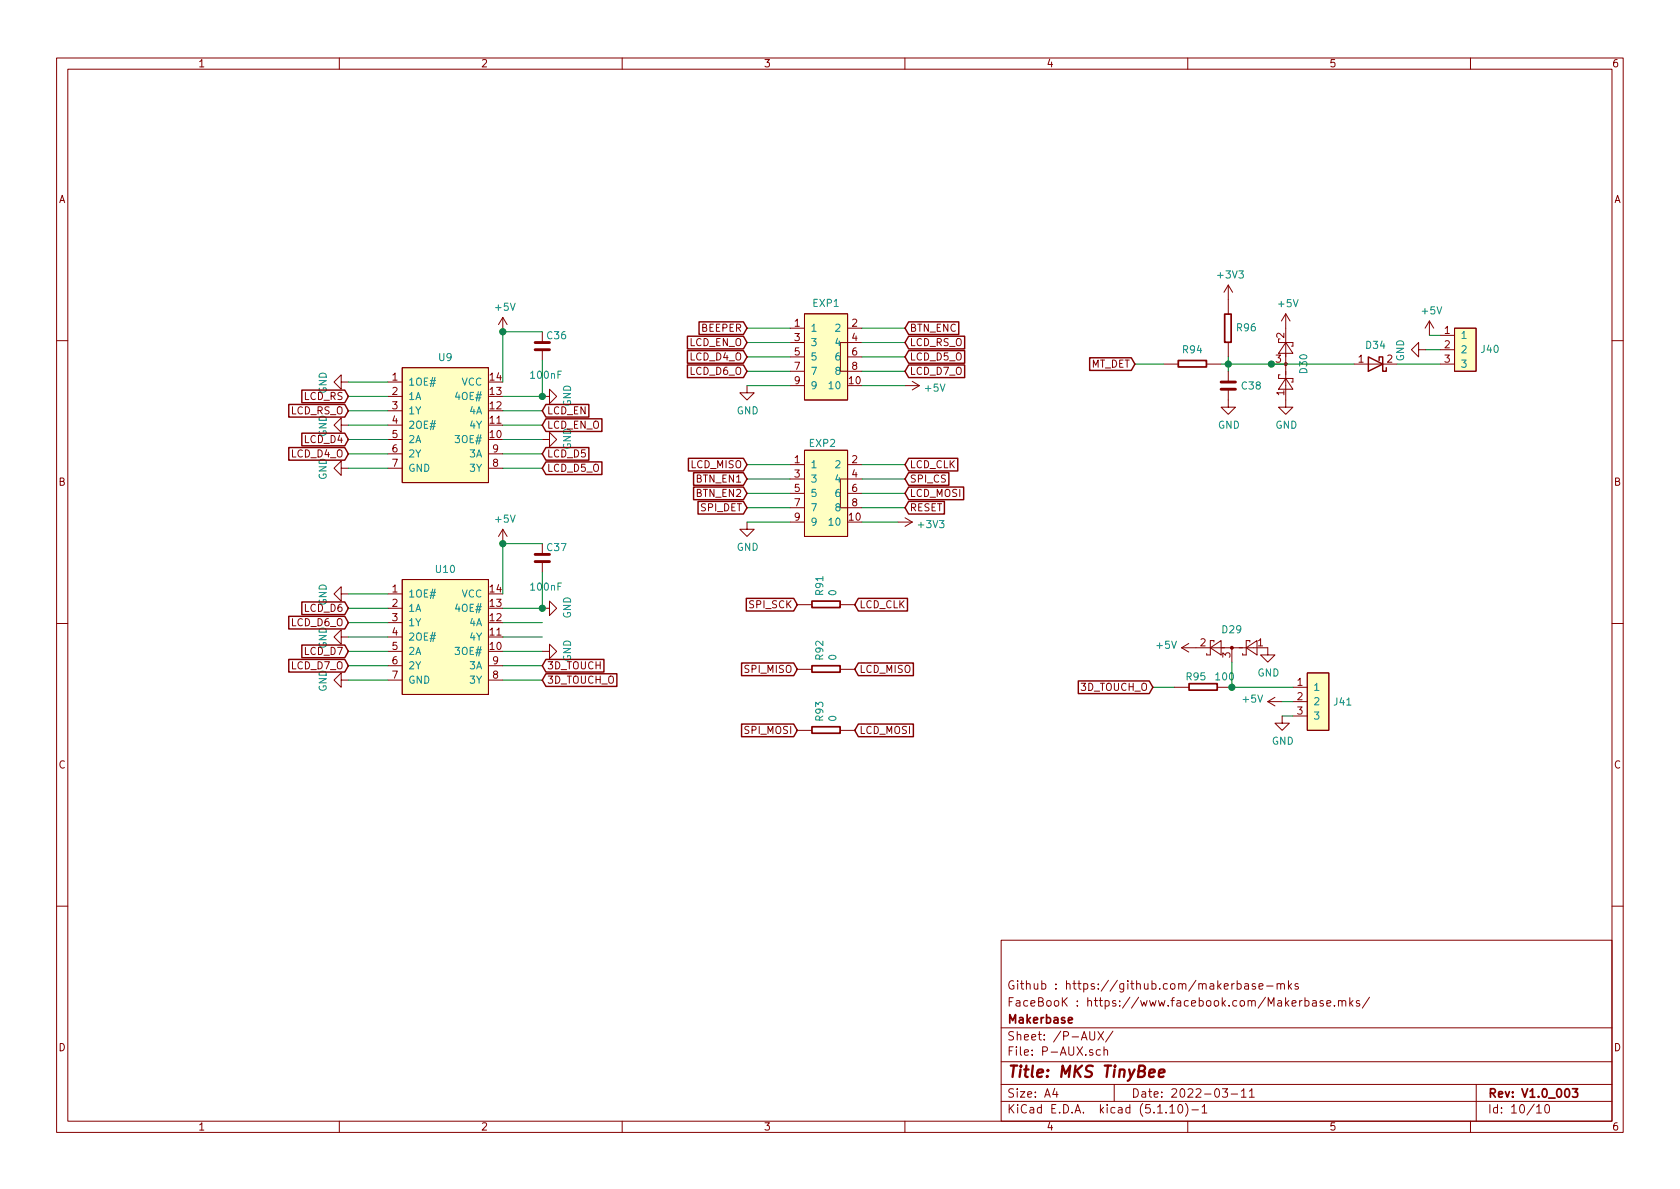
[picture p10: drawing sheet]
<svg xmlns="http://www.w3.org/2000/svg" width="297mm" height="210mm" viewBox="0 0 297 210" stroke-linecap="round" stroke-linejoin="round" font-family="sans-serif">
<defs><g id="words">
<text font-size="2.8" fill="#840000" x="178" y="190.5">Title: MKS TinyBee</text>
<g font-size="2.1" fill="#840000">
<text x="178" y="178">FaceBooK : https://www.facebook.com/Makerbase.mks/</text>
<text x="178" y="175">Github : https://github.com/makerbase-mks</text>
<text x="178" y="184">Sheet: /P-AUX/</text>
<text x="178" y="181">Makerbase</text>
<text x="178" y="186.7">File: P-AUX.sch</text>
<text x="178" y="196.9">KiCad E.D.A. kicad (5.1.10)-1</text>
<text x="178" y="194.1">Size: A4</text>
<text x="200" y="194.1">Date: 2022-03-11</text>
<text x="263" y="194.1">Rev: V1.0_003</text>
<text x="263" y="196.9">Id: 10/10</text>
</g>
<g font-size="1.8" fill="#840000">
<text x="35" y="11.9">1</text>
<text x="85" y="11.9">2</text>
<text x="135" y="11.9">3</text>
<text x="185" y="11.9">4</text>
<text x="235" y="11.9">5</text>
<text x="285" y="11.9">6</text>
<text x="10.4" y="35.9">A</text>
<text x="285.4" y="35.9">A</text>
<text x="124" y="58.7">BEEPER</text>
<text x="140.5" y="57.8">1</text>
<text x="150.6" y="57.8">2</text>
<text x="160.8" y="58.7">BTN_ENC</text>
<text x="227.1" y="59.8" transform="rotate(-90 227.1 59.8)">2</text>
<text x="255.4" y="59">1</text>
<text x="121.9" y="61.2">LCD_EN_O</text>
<text x="122" y="63.7">LCD_D4_O</text>
<text x="140.5" y="60.3">3</text>
<text x="140.5" y="62.9">5</text>
<text x="140.5" y="65.4">7</text>
<text x="150.6" y="60.3">4</text>
<text x="150.6" y="62.9">6</text>
<text x="150.6" y="65.4">8</text>
<text x="160.8" y="63.7">LCD_D5_O</text>
<text x="160.8" y="61.2">LCD_RS_O</text>
<text x="192.8" y="65">MT_DET</text>
<text x="225.6" y="64.1">3</text>
<text x="240.2" y="64.1">1</text>
<text x="245.3" y="64.1">2</text>
<text x="255.4" y="61.6">2</text>
<text x="255.4" y="64.1">3</text>
<text x="53.7" y="70.7">LCD_RS</text>
<text x="69.4" y="67.3">1</text>
<text x="69.4" y="69.8">2</text>
<text x="86.7" y="69.8">13</text>
<text x="86.7" y="67.3">14</text>
<text x="122" y="66.3">LCD_D6_O</text>
<text x="140.5" y="67.9">9</text>
<text x="150.2" y="67.9">10</text>
<text x="160.8" y="66.3">LCD_D7_O</text>
<text x="227.1" y="69.9" transform="rotate(-90 227.1 69.9)">1</text>
<text x="51.4" y="73.3">LCD_RS_O</text>
<text x="69.4" y="72.4">3</text>
<text x="69.4" y="74.9">4</text>
<text x="69.4" y="77.5">5</text>
<text x="86.7" y="77.5">10</text>
<text x="86.7" y="74.9">11</text>
<text x="86.7" y="72.4">12</text>
<text x="96.7" y="75.8">LCD_EN_O</text>
<text x="96.7" y="73.3">LCD_EN</text>
<text x="51.6" y="80.9">LCD_D4_O</text>
<text x="53.9" y="78.4">LCD_D4</text>
<text x="69.4" y="80">6</text>
<text x="69.4" y="82.5">7</text>
<text x="87.1" y="82.5">8</text>
<text x="87.1" y="80">9</text>
<text x="96.7" y="83.4">LCD_D5_O</text>
<text x="96.7" y="80.9">LCD_D5</text>
<text x="101" y="79.5" transform="rotate(-90 101 79.5)">GND</text>
<text x="122.1" y="82.8">LCD_MISO</text>
<text x="140.5" y="81.9">1</text>
<text x="150.6" y="81.9">2</text>
<text x="160.8" y="82.8">LCD_CLK</text>
<text x="10.4" y="85.9">B</text>
<text x="123.2" y="87.9">BTN_EN2</text>
<text x="123.2" y="85.3">BTN_EN1</text>
<text x="140.5" y="84.4">3</text>
<text x="140.5" y="87">5</text>
<text x="140.5" y="89.5">7</text>
<text x="150.6" y="84.4">4</text>
<text x="150.6" y="87">6</text>
<text x="150.6" y="89.5">8</text>
<text x="160.8" y="87.9">LCD_MOSI</text>
<text x="160.8" y="85.3">SPI_CS</text>
<text x="285.4" y="85.9">B</text>
<text x="123.9" y="90.4">SPI_DET</text>
<text x="140.5" y="92.1">9</text>
<text x="150.2" y="92.1">10</text>
<text x="160.8" y="90.4">RESET</text>
<text x="69.4" y="104.8">1</text>
<text x="69.4" y="107.3">2</text>
<text x="86.7" y="107.3">13</text>
<text x="86.7" y="104.8">14</text>
<text x="132.6" y="107.6">SPI_SCK</text>
<text x="151.9" y="107.6">LCD_CLK</text>
<text x="51.6" y="110.7">LCD_D6_O</text>
<text x="53.9" y="108.2">LCD_D6</text>
<text x="69.4" y="109.8">3</text>
<text x="69.4" y="112.4">4</text>
<text x="86.7" y="112.4">11</text>
<text x="86.7" y="109.8">12</text>
<text x="51.6" y="118.4">LCD_D7_O</text>
<text x="53.9" y="115.8">LCD_D7</text>
<text x="69.4" y="114.9">5</text>
<text x="69.4" y="117.5">6</text>
<text x="86.7" y="114.9">10</text>
<text x="87.1" y="117.5">9</text>
<text x="96.7" y="118.4">3D_TOUCH</text>
<text x="101" y="117" transform="rotate(-90 101 117)">GND</text>
<text x="131.8" y="119">SPI_MISO</text>
<text x="151.9" y="119">LCD_MISO</text>
<text x="212.2" y="114.3">2</text>
<text x="217.6" y="116.3" transform="rotate(-90 217.6 116.3)">3</text>
<text x="222.4" y="114.3">1</text>
<text x="69.4" y="120">7</text>
<text x="87.1" y="120">8</text>
<text x="96.7" y="120.9">3D_TOUCH_O</text>
<text x="191.2" y="122.2">3D_TOUCH_O</text>
<text x="229.4" y="121.3">1</text>
<text x="229.4" y="123.8">2</text>
<text x="131.8" y="129.8">SPI_MOSI</text>
<text x="151.9" y="129.8">LCD_MOSI</text>
<text x="229.4" y="126.4">3</text>
<text x="10.4" y="135.9">C</text>
<text x="285.4" y="135.9">C</text>
<text x="10.4" y="185.9">D</text>
<text x="285.4" y="185.9">D</text>
<text x="35" y="199.9">1</text>
<text x="85" y="199.9">2</text>
<text x="135" y="199.9">3</text>
<text x="185" y="199.9">4</text>
<text x="235" y="199.9">5</text>
<text x="285" y="199.9">6</text>
</g>
<g font-size="1.8" fill="#008484">
<text x="215.5" y="49.2">+3V3</text>
<text x="87.7" y="55">+5V</text>
<text x="96.8" y="60">C36</text>
<text x="143.3" y="58.7">1</text>
<text x="143.8" y="54.3">EXP1</text>
<text x="147.9" y="58.7">2</text>
<text x="218.7" y="58.6">R96</text>
<text x="226.1" y="54.3">+5V</text>
<text x="251.5" y="55.6">+5V</text>
<text x="258.2" y="59.9">1</text>
<text x="77.6" y="63.8">U9</text>
<text x="143.3" y="61.2">3</text>
<text x="143.3" y="63.7">5</text>
<text x="147.9" y="61.2">4</text>
<text x="147.9" y="63.7">6</text>
<text x="209.2" y="62.5">R94</text>
<text x="231.1" y="66" transform="rotate(-90 231.1 66)">D30</text>
<text x="241.6" y="61.7">D34</text>
<text x="248.3" y="63.9" transform="rotate(-90 248.3 63.9)">GND</text>
<text x="258.2" y="62.5">2</text>
<text x="258.2" y="65">3</text>
<text x="262" y="62.4">J40</text>
<text x="57.8" y="69.6" transform="rotate(-90 57.8 69.6)">GND</text>
<text x="72.1" y="68.2">1OE#</text>
<text x="72.1" y="70.7">1A</text>
<text x="80.8" y="70.7">4OE#</text>
<text x="81.6" y="68.2">VCC</text>
<text x="94" y="67">100nF</text>
<text x="101" y="71.9" transform="rotate(-90 101 71.9)">GND</text>
<text x="143.3" y="66.3">7</text>
<text x="143.3" y="68.8">9</text>
<text x="146.9" y="68.8">10</text>
<text x="147.9" y="66.3">8</text>
<text x="163.7" y="69.3">+5V</text>
<text x="219.6" y="68.9">C38</text>
<text x="57.8" y="77.3" transform="rotate(-90 57.8 77.3)">GND</text>
<text x="72.1" y="73.3">1Y</text>
<text x="72.1" y="75.8">2OE#</text>
<text x="83.1" y="73.3">4A</text>
<text x="83.2" y="75.8">4Y</text>
<text x="130.3" y="73.3">GND</text>
<text x="215.3" y="75.8">GND</text>
<text x="225.5" y="75.8">GND</text>
<text x="72.1" y="78.4">2A</text>
<text x="72.1" y="80.9">2Y</text>
<text x="72.1" y="83.4">GND</text>
<text x="80.8" y="78.4">3OE#</text>
<text x="83.1" y="80.9">3A</text>
<text x="83.2" y="83.4">3Y</text>
<text x="143.2" y="79">EXP2</text>
<text x="143.3" y="82.8">1</text>
<text x="147.9" y="82.8">2</text>
<text x="57.8" y="84.9" transform="rotate(-90 57.8 84.9)">GND</text>
<text x="143.3" y="85.3">3</text>
<text x="143.3" y="87.9">5</text>
<text x="147.9" y="85.3">4</text>
<text x="147.9" y="87.9">6</text>
<text x="87.7" y="92.4">+5V</text>
<text x="143.3" y="90.4">7</text>
<text x="143.3" y="93">9</text>
<text x="146.9" y="93">10</text>
<text x="147.9" y="90.4">8</text>
<text x="162.5" y="93.4">+3V3</text>
<text x="77.1" y="101.3">U10</text>
<text x="96.8" y="97.5">C37</text>
<text x="130.3" y="97.4">GND</text>
<text x="57.8" y="107.1" transform="rotate(-90 57.8 107.1)">GND</text>
<text x="72.1" y="105.7">1OE#</text>
<text x="81.6" y="105.7">VCC</text>
<text x="94" y="104.4">100nF</text>
<text x="145.6" y="105.2" transform="rotate(-90 145.6 105.2)">R91</text>
<text x="147.9" y="105.3" transform="rotate(-90 147.9 105.3)">0</text>
<text x="72.1" y="108.2">1A</text>
<text x="72.1" y="110.7">1Y</text>
<text x="72.1" y="113.3">2OE#</text>
<text x="80.8" y="108.2">4OE#</text>
<text x="83.1" y="110.7">4A</text>
<text x="83.2" y="113.3">4Y</text>
<text x="101" y="109.4" transform="rotate(-90 101 109.4)">GND</text>
<text x="216.2" y="112">D29</text>
<text x="57.8" y="114.7" transform="rotate(-90 57.8 114.7)">GND</text>
<text x="72.1" y="115.8">2A</text>
<text x="72.1" y="118.4">2Y</text>
<text x="80.8" y="115.8">3OE#</text>
<text x="83.1" y="118.4">3A</text>
<text x="145.6" y="116.6" transform="rotate(-90 145.6 116.6)">R92</text>
<text x="147.9" y="116.7" transform="rotate(-90 147.9 116.7)">0</text>
<text x="204.6" y="114.7">+5V</text>
<text x="222.3" y="119.6">GND</text>
<text x="57.8" y="122.3" transform="rotate(-90 57.8 122.3)">GND</text>
<text x="72.1" y="120.9">GND</text>
<text x="83.2" y="120.9">3Y</text>
<text x="209.8" y="120.3">R95</text>
<text x="215.1" y="120.3">100</text>
<text x="219.8" y="124.3">+5V</text>
<text x="232.2" y="122.2">1</text>
<text x="232.2" y="124.7">2</text>
<text x="235.9" y="124.8">J41</text>
<text x="145.6" y="127.4" transform="rotate(-90 145.6 127.4)">R93</text>
<text x="147.9" y="127.5" transform="rotate(-90 147.9 127.5)">0</text>
<text x="224.9" y="131.7">GND</text>
<text x="232.2" y="127.2">3</text>
</g>
</g></defs>
<g fill="none" stroke="#840000" stroke-width=".18">
<path d="M10 10.3h277v189.9h-277zM12 12.2h273v186.1h-273zM60 10.3v1.9M110 10.3v1.9M160 10.3v1.9M210 10.3v1.9M260 10.3v1.9M88.9 56.1l-.8 1.3M88.9 56.1v2.6M88.9 56.1l.8 1.3M95.9 58.7v1.9M139.7 58h2.5"/>
<path d="M142.2 55.5h7.7v15.2h-7.7zM149.9 58h2.5M217.2 50.4l-.8 1.3M217.2 50.4v5.1M217.2 50.4l.7 1.3M226.1 59.9v.7h2.5v.6h-.3M227.3 55.5v16.5h1.3l-1.3 1.3-1.2-1.3h1.2M227.3 55.5l-.7 1.3M227.3 55.5l.8 1.3M252.7 56.8l-.7 1.2M252.7 56.8v2.5M252.7 56.8l.8 1.2"/>
<path d="M254.6 59.3h2.6M257.2 58h3.8v7.7h-3.8zM10 60.2h2M60.3 67.6v-1.3l-1.2 1.3 1.2 1.2v-1.2h1.3M60.3 75.2v-1.3l-1.2 1.3 1.2 1.2v-1.2h1.3M68.6 67.6h2.5M68.6 70.1h2.5M68.6 72.6h2.5M68.6 75.2h2.5M68.6 77.7h2.5M71.1 65h15.3v20.3h-15.3zM95.9 77.7h1.3v-1.3l1.2 1.3-1.2 1.3v-1.3"/>
<path d="M95.9 70.1h1.3v-1.3l1.2 1.3-1.2 1.3v-1.3M95.9 61.8v1.9M132.1 68.2v1.3h1.2l-1.2 1.2-1.3-1.2h1.3M139.7 68.2h2.5M139.7 60.6h2.5M139.7 63.1h2.5M139.7 65.7h2.5M142.2 79.6h7.7v15.3h-7.7zM149.9 63.1h2.5M152.4 60.6h-3.8v5.1h3.8M160 68.2h2.6M161.3 67.4l1.3 .8"/>
<path d="M162.6 68.2l-1.3 .8M205.7 64.4h2.6M213.4 64.4h2.5M217.2 68.8v3.2h1.2l-1.2 1.3-1.3-1.3h1.3M217.2 60.6v2.5M217.2 65.7v1.9M224.8 64.4h2.5M226.3 66.3h-.2v.6h2.5v.7h-.3M227.3 66.9l1.3 1.9h-2.5zM227.3 60.6l1.3 1.9h-2.5zM239.4 64.4h7.6M250.8 61.8v-1.2l-1.2 1.2 1.2 1.3v-1.3h1.3"/>
<path d="M254.6 61.8h2.6M254.6 64.4h2.6M285 60.2h2M60.3 82.8v-1.3l-1.2 1.3 1.2 1.3v-1.3h1.3M68.6 80.3h2.5M68.6 82.8h2.5M86.4 80.3h2.5M86.4 82.8h2.5M88.9 93.6v2.5M88.9 93.6l-.8 1.3M88.9 93.6l.8 1.3M95.9 96.1v1.9"/>
<path d="M95.9 99.3v1.9M132.1 92.3v1.3h1.2l-1.2 1.3-1.3-1.3h1.3M139.7 92.3h2.5M139.7 82.2h2.5M139.7 84.7h2.5M139.7 87.2h2.5M139.7 89.8h2.5M149.9 82.2h2.5M149.9 87.2h2.5M152.4 84.7h-3.8v5.1h3.8M158.7 92.3h2.6M160 91.6l1.3 .7"/>
<path d="M161.3 92.3l-1.3 .8M10 110.3h2M60.3 105v-1.2l-1.2 1.2 1.2 1.3v-1.3h1.3M60.3 112.6v-1.2l-1.2 1.2 1.2 1.3v-1.3h1.3M68.6 105h2.5M68.6 107.6h2.5M68.6 110.1h2.5M68.6 112.6h2.5M68.6 115.2h2.5M68.6 117.7h2.5M71.1 102.5h15.3v20.3h-15.3zM86.4 117.7h2.5"/>
<path d="M95.9 115.2h1.3v-1.3l1.2 1.3-1.2 1.3v-1.3M95.9 107.6h1.3v-1.3l1.2 1.3-1.2 1.2v-1.2M141 106.9h2.5M141 118.4h2.5M148.6 106.9h2.5M148.6 118.4h2.5M208.9 114.5h15.3v1.3h1.2l-1.2 1.3-1.3-1.3h1.3M208.9 114.5l1.3 .8M210.2 113.8l-1.3 .7M214 114.5l1.9-1.2v2.5zM214.6 113.5v-.2h-.6v2.5h-.6v-.2M217.8 114.5v2.6"/>
<path d="M220.3 114.5l1.9-1.2v2.5zM221 113.5v-.2h-.7v2.5h-.6v-.2M231.1 119h3.8v10.2h-3.8zM285 110.3h2M60.3 120.3v-1.3l-1.2 1.3 1.2 1.2v-1.2h1.3M68.6 120.3h2.5M86.4 120.3h2.5M141 129.2h2.5M148.6 129.2h2.5M207.6 121.5h2.6M215.3 121.5h2.5M224.2 124.1h2.5"/>
<path d="M224.2 124.1l1.2 .7M225.4 123.3l-1.2 .8M226.7 126.6v1.3h1.3l-1.3 1.3-1.3-1.3h1.3M228.6 121.5h2.5M228.6 124.1h2.5M228.6 126.6h2.5M10 160.2h2M177 166.3h108v32h-108zM218.7 174l.5-.1 .3 .3-.1 .6-.2 .1-.5-.1M218.7 173.4v1.5M220.1 174h.6l.1 .9M220.8 174.3l-.6 .1-.2 .2 .1 .2 .1 .1 .6-.1"/>
<path d="M221.9 174l-.3-.1-.2 .2 .1 .3 .4 .1v.3h-.5M222.6 174.4l.7-.1-.1-.3-.4-.1-.2 .2 .1 .7h.5M224 174.4h1.1M225.8 174.1l.2-.2 .4 .1v.9M225.8 173.9v1M226.4 174.1a.36 .36 0 0 1 .4-.2 .36 .36 0 0 1 .3 .2v.8M227.8 173.4v1.5M227.9 174.4l.5 .5M228.4 173.9l-.6 .6M229.5 174l-.3-.1-.2 .2v.3l.5 .1v.3h-.5M230.7 177l.5-.1 .2 .3v.6l-.2 .1-.5-.1M230.7 176.4v1.5"/>
<path d="M232.1 177h.6v.9M232.7 177.3l-.5 .1-.2 .2 .1 .2 .1 .1 .5-.1M233.9 177l-.3-.1-.2 .2 .1 .3 .4 .1v.3h-.5M234.6 177.4l.7-.1-.1-.3-.4-.1-.2 .2v.7h.6M235.9 177.8v.1M236.7 177.1l.2-.2 .3 .1 .1 .9M236.7 176.9v1M237.3 177.1a.36 .36 0 0 1 .3-.2 .36 .36 0 0 1 .3 .2v.8M238.7 176.4v1.5M238.8 177.4l.4 .5M239.2 176.9l-.5 .6M240.4 177l-.4-.1-.2 .2 .1 .3 .5 .1v.3h-.6"/>
<path d="M242.1 176.3l-1.2 2M285 160.2h2M60 198.3v1.9M110 198.3v1.9M160 198.3v1.9M177 194.8h108M177 191.8h108M177 187.8h108M177 181.8h108M186.5 192.5l-.4 1h1M186.8 193v1M192.7 182.4v1.2l.3 .3 .4-.1 .1-.2v-1.2"/>
<path d="M194.1 182.4l1 1.5M194.6 185.7l-.5-.1-.3 .3 .1 .6 .2 .1 .5-.1M195.1 182.4l-1 1.5M195.2 185.7l.2-.1 .4 .1v.9M195.2 185.1v1.5M196.8 182.3l-1.3 2M197 191.8v3M206.8 195.8l.5-.5v1.5M206.8 196.8h.9M208.5 195.4l.1-.1a.8 .8 0 0 1 .5 .8 .8 .8 0 0 1-.5 .7 1 1 0 0 1-.1-1.4zM209.6 195.1a1.71 1.71 0 0 1 0 2.3M210 198.3v1.9"/>
<path d="M210.7 196.3h1.2M212.5 195.8l.5-.5v1.5M212.5 196.8h.9M216.1 192.5h.9l-.4 .6 .4 .1v.7l-.2 .1-.7-.1M217.7 193.5h1.1M219.5 193l.4-.5v1.5M219.5 194h.8M220.9 193l.4-.5v1.5M220.9 194h.9M260 198.3v1.9M261 191.8v6.5M271.7 195.8l.4-.5v1.5"/>
<path d="M271.7 196.8h.8M273.3 195.4l.3-.1a.94 .94 0 0 1 0 1.5h-.1a1 1 0 0 1-.2-1.4z"/>
</g>
<path d="M216.5 55.5h1.2v5h-1.2zM208.3 63.7h5v1.2h-5zM143.6 106.3h4.9v1.1h-4.9zM143.6 117.7h4.9v1.2h-4.9zM143.6 128.5h4.9v1.2h-4.9zM210.2 120.9h5v1.1h-5zM188.9 180.4l.7-.1-.1-.3-.4-.1-.2 .2 .1 .7h.5M278 192.5h.9l-.4 .6 .4 .1v.7l-.2 .1-.7-.1" fill="none" stroke="#840000" stroke-width=".3"/>
<path d="M204.9 189.8l1-.2-.1-.4-.5-.1-.3 .3-.1 .9 .2 .1 .6-.1" fill="none" stroke="#840000" stroke-width=".41"/>
<g fill="#ffffc2" stroke="#ffffc2" stroke-width=".18">
<path d="M231.1 119h3.8v10.2h-3.8z"/>
<path d="M71.1 102.5h15.3v20.3h-15.3z"/>
<path d="M257.2 58h3.8v7.7h-3.8z"/>
<path d="M142.2 79.6h7.7v15.3h-7.7z"/>
<path d="M142.2 55.5h7.7v15.2h-7.7z"/>
<path d="M71.1 65h15.3v20.3h-15.3z"/>
</g>
<path d="M94.6 61.8h2.6M94.6 60.6h2.6M215.9 68.8h2.5M215.9 67.6h2.5M94.6 99.3h2.6M94.6 98h2.6" fill="none" stroke="#840000" stroke-width=".51"/>
<g fill="none" stroke="#840000" stroke-width=".25">
<path d="M121.5 59.5h9.9l.7 1.1-.7 1.1h-9.9zM123.6 56.9h7.8l.7 1.1-.7 1.2h-7.8zM160.7 59.5h9.9v2.2h-9.9l-.7-1.1zM160.7 56.9h8.8v2.3h-8.8l-.7-1.2zM51.1 79.1h9.9l.6 1.2-.6 1.1h-9.9zM51.1 71.5h9.9l.6 1.1-.6 1.2h-9.9zM53.4 69h7.6l.6 1.1-.6 1.1h-7.6zM53.4 76.6h7.6l.6 1.1-.6 1.1h-7.6zM96.5 74.1h9.9v2.2h-9.9l-.6-1.1zM96.5 79.1h7.6v2.3h-7.6l-.6-1.1zM96.5 71.5h7.6v2.3h-7.6l-.6-1.2zM121.5 64.5h9.9l.7 1.2-.7 1.1h-9.9z"/>
<path d="M121.5 62h9.9l.7 1.1-.7 1.1h-9.9zM160.7 64.5h9.9v2.3h-9.9l-.7-1.1zM160.7 62h9.9v2.2h-9.9l-.7-1.1zM192.7 63.3h7.3l.7 1.1-.7 1.1h-7.3zM241.9 63.1l2.6 1.3-2.6 1.3zM243.8 63.7v-.6h.7v2.6h.6v-.7M96.5 81.7h9.9v2.2h-9.9l-.6-1.1zM121.7 81h9.7l.7 1.2-.7 1.1h-9.7zM122.6 86.1h8.8l.7 1.1-.7 1.2h-8.8zM122.6 83.6h8.8l.7 1.1-.7 1.1h-8.8zM123.4 88.7h8l.7 1.1-.7 1.1h-8zM160.7 81h8.6v2.3h-8.6l-.7-1.1z"/>
<path d="M160.7 86.1h9.7v2.3h-9.7l-.7-1.2zM160.7 88.7h6.3v2.2h-6.3l-.7-1.1zM160.7 83.6h7.1v2.2h-7.1l-.7-1.1zM51.1 109h9.9l.6 1.1-.6 1.1h-9.9zM51.1 116.6h9.9l.6 1.1-.6 1.1h-9.9zM53.4 114.1h7.6l.6 1.1-.6 1.1h-7.6zM53.4 106.4h7.6l.6 1.2-.6 1.1h-7.6zM96.5 116.6h10.3v2.2h-10.3l-.6-1.1zM96.5 119.1h12.6v2.3h-12.6l-.6-1.1zM131.1 117.2h9.2l.7 1.2-.7 1.1h-9.2zM132 105.8h8.3l.7 1.1-.7 1.1h-8.3zM151.8 117.2h9.7v2.3h-9.7l-.7-1.1z"/>
<path d="M151.8 105.8h8.7v2.2h-8.7l-.7-1.1zM131.1 128h9.2l.7 1.2-.7 1.1h-9.2zM151.8 128h9.7v2.3h-9.7l-.7-1.1zM190.7 120.4h12.5l.6 1.1-.6 1.2h-12.5z"/>
</g>
<g fill="#840000" stroke="#840000" stroke-width=".18">
<circle cx="227.3" cy="64.4" r=".25"/>
<circle cx="217.8" cy="114.5" r=".25"/>
</g>
<g fill="none" stroke="#008400" stroke-width=".18">
<path d="M95.9 58.7h-7v8.9M132.1 58h7.6M152.4 58h7.6M252.7 59.3h1.9M61.6 67.6h7M61.6 77.7h7M61.6 75.2h7M61.6 72.6h7M61.6 70.1h7M88.9 77.7h7M88.9 75.2h7M88.9 72.6h7"/>
<path d="M95.9 63.7v6.4h-7M132.1 68.2h7.6M132.1 65.7h7.6M132.1 63.1h7.6M132.1 60.6h7.6M152.4 68.2h7.6M152.4 65.7h7.6M152.4 63.1h7.6M152.4 60.6h7.6M200.7 64.4h5M215.9 64.4h23.5M217.2 63.1v2.6"/>
<path d="M247 64.4h7.6M252.1 61.8h2.5M61.6 80.3h7M61.6 82.8h7M88.9 80.3h7M88.9 82.8h7M95.9 96.1h-7v8.9M132.1 82.2h7.6M132.1 92.3h7.6M132.1 87.2h7.6M132.1 84.7h7.6M132.1 89.8h7.6"/>
<path d="M152.4 82.2h7.6M152.4 92.3h6.3M152.4 87.2h7.6M152.4 84.7h7.6M152.4 89.8h7.6M61.6 112.6h7M61.6 107.6h7M61.6 115.2h7M61.6 105h7M61.6 117.7h7M61.6 110.1h7M88.9 112.6h7"/>
<path d="M88.9 115.2h7M88.9 117.7h7M88.9 110.1h7M95.9 101.2v6.4h-7M217.8 117.1v4.4h10.8M61.6 120.3h7M88.9 120.3h7M203.8 121.5h3.8M226.7 126.6h1.9M226.7 124.1h1.9"/>
</g>
<g fill="#008400" stroke="#008400" stroke-width=".25">
<circle cx="217.8" cy="121.5" r=".51"/>
<circle cx="88.9" cy="58.7" r=".51"/>
<circle cx="217.2" cy="64.4" r=".51"/>
<circle cx="88.9" cy="96.1" r=".51"/>
<circle cx="95.9" cy="107.6" r=".51"/>
<circle cx="224.8" cy="64.4" r=".51"/>
<circle cx="95.9" cy="70.1" r=".51"/>
</g>
<use href="#words"/>
</svg>
